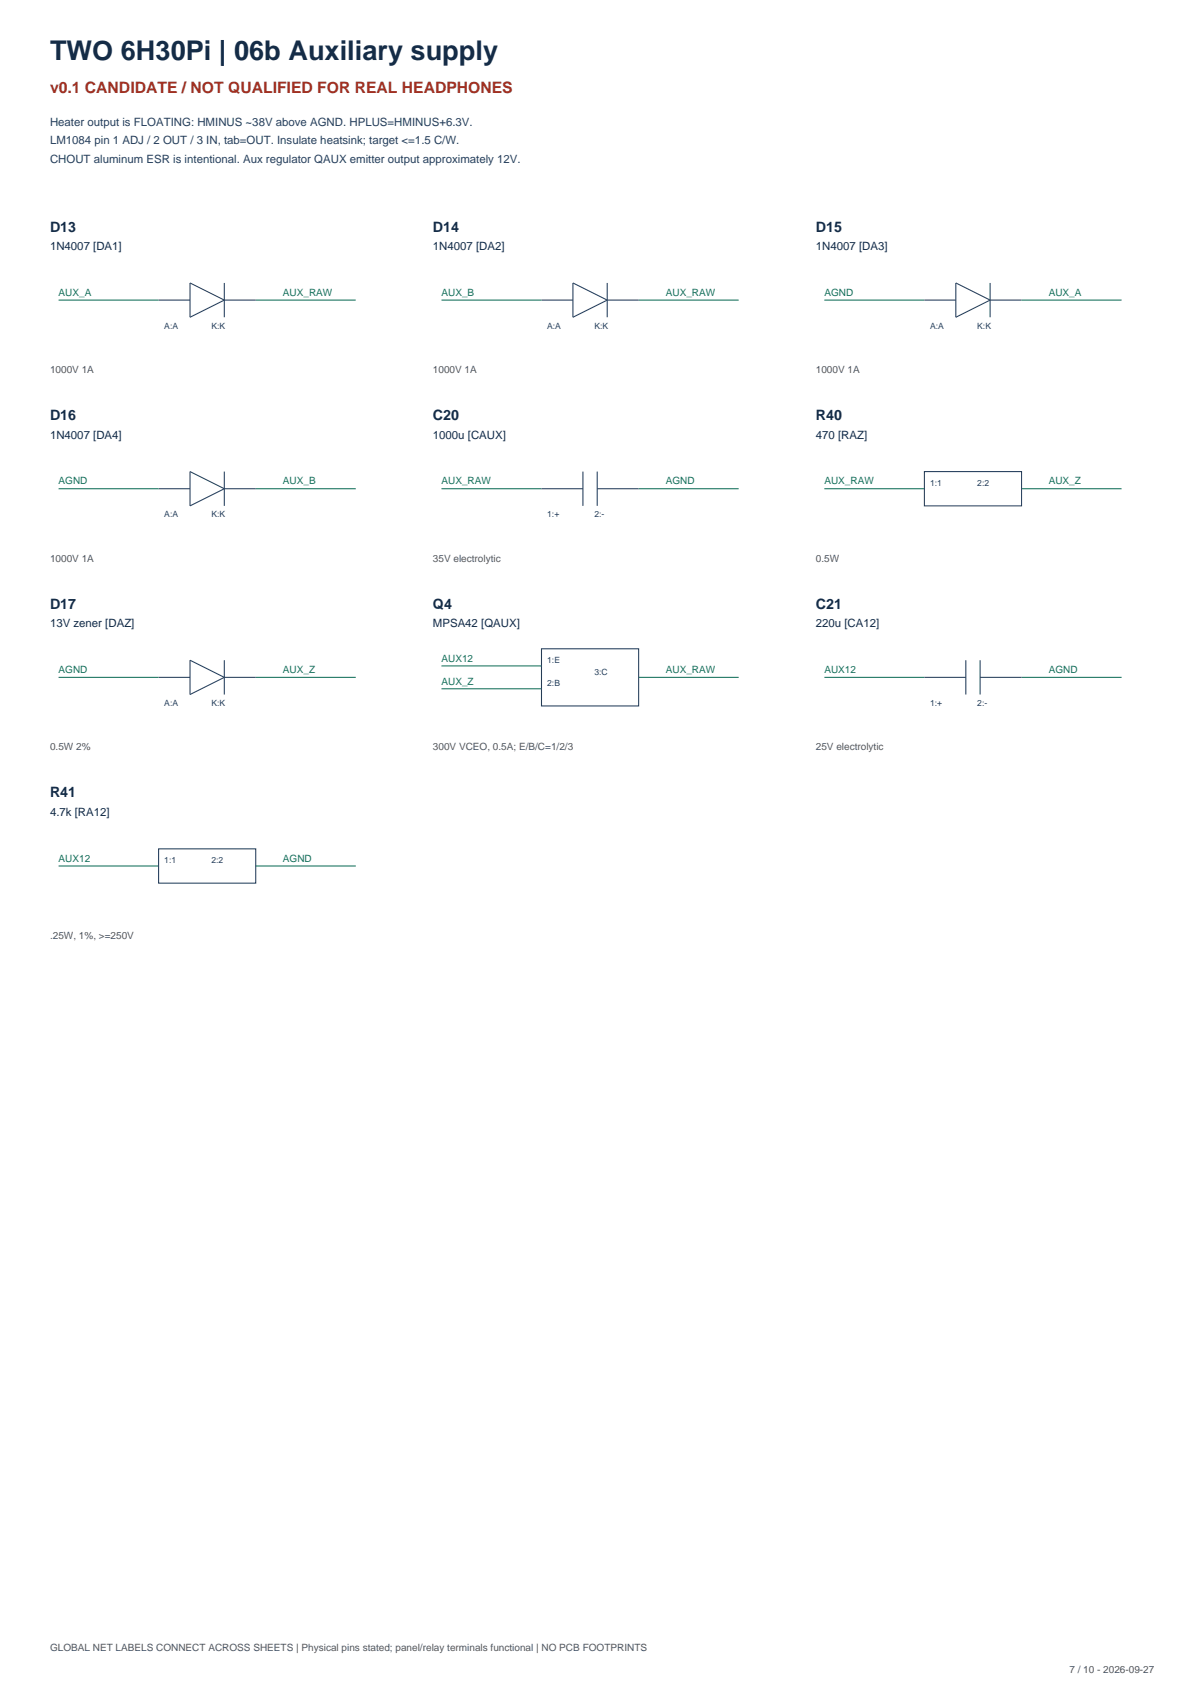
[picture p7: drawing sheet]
<svg xmlns="http://www.w3.org/2000/svg" width="297mm" height="420mm" viewBox="0 0 297 420" stroke-linecap="round" stroke-linejoin="round" font-family="sans-serif">
<defs><g id="words">
<text font-size="6.7" fill="#152c46" x="12.3" y="14.8">TWO 6H30Pi | 06b Auxiliary supply</text>
<text font-size="3.9" fill="#a03022" x="12.3" y="22.9">v0.1 CANDIDATE / NOT QUALIFIED FOR REAL HEADPHONES</text>
<g font-size="3.5" fill="#152c46">
<text x="12.3" y="57.1">D13</text>
<text x="106.9" y="57.1">D14</text>
<text x="201.4" y="57.1">D15</text>
<text x="12.3" y="103.7">D16</text>
<text x="106.9" y="103.7">C20</text>
<text x="201.4" y="103.7">R40</text>
<text x="12.3" y="150.3">D17</text>
<text x="106.9" y="150.3">Q4</text>
<text x="201.4" y="150.3">C21</text>
<text x="12.3" y="196.8">R41</text>
</g>
<g font-size="2.8" fill="#243f60">
<text x="12.3" y="31">Heater output is FLOATING: HMINUS ~38V above AGND. HPLUS=HMINUS+6.3V.</text>
<text x="12.3" y="35.6">LM1084 pin 1 ADJ / 2 OUT / 3 IN, tab=OUT. Insulate heatsink; target &lt;=1.5 C/W.</text>
<text x="12.3" y="40.2">CHOUT aluminum ESR is intentional. Aux regulator QAUX emitter output approximately 12V.</text>
</g>
<g font-size="2.8" fill="#152c46">
<text x="12.3" y="61.7">1N4007 [DA1]</text>
<text x="106.9" y="61.7">1N4007 [DA2]</text>
<text x="201.4" y="61.7">1N4007 [DA3]</text>
<text x="12.3" y="108.3">1N4007 [DA4]</text>
<text x="106.9" y="108.3">1000u [CAUX]</text>
<text x="201.4" y="108.3">470 [RAZ]</text>
<text x="12.3" y="154.9">13V zener [DAZ]</text>
<text x="106.9" y="154.9">MPSA42 [QAUX]</text>
<text x="201.4" y="154.9">220u [CA12]</text>
<text x="12.3" y="201.4">4.7k [RA12]</text>
</g>
<g font-size="2.5" fill="#15705b">
<text x="14.5" y="73">AUX_A</text>
<text x="69.8" y="73">AUX_RAW</text>
<text x="109" y="73">AUX_B</text>
<text x="164.4" y="73">AUX_RAW</text>
<text x="203.6" y="73">AGND</text>
<text x="258.9" y="73">AUX_A</text>
<text x="14.5" y="119.6">AGND</text>
<text x="69.8" y="119.6">AUX_B</text>
<text x="109" y="119.6">AUX_RAW</text>
<text x="164.4" y="119.6">AGND</text>
<text x="203.6" y="119.6">AUX_RAW</text>
<text x="258.9" y="119.6">AUX_Z</text>
<text x="14.5" y="166.2">AGND</text>
<text x="69.8" y="166.2">AUX_Z</text>
<text x="109" y="163.3">AUX12</text>
<text x="164.4" y="166.2">AUX_RAW</text>
<text x="203.6" y="166.2">AUX12</text>
<text x="258.9" y="166.2">AGND</text>
<text x="109" y="169">AUX_Z</text>
<text x="14.5" y="212.7">AUX12</text>
<text x="69.8" y="212.7">AGND</text>
</g>
<g font-size="2.5" fill="#555">
<text x="12.3" y="92.1">1000V 1A</text>
<text x="106.9" y="92.1">1000V 1A</text>
<text x="201.4" y="92.1">1000V 1A</text>
<text x="12.3" y="138.6">1000V 1A</text>
<text x="106.9" y="138.6">35V electrolytic</text>
<text x="201.4" y="138.6">0.5W</text>
<text x="12.3" y="185.2">0.5W 2%</text>
<text x="106.9" y="185.2">300V VCEO, 0.5A; E/B/C=1/2/3</text>
<text x="201.4" y="185.2">25V electrolytic</text>
<text x="12.3" y="231.8">.25W, 1%, &gt;=250V</text>
<text x="12.3" y="407.5">GLOBAL NET LABELS CONNECT ACROSS SHEETS | Physical pins stated; panel/relay terminals functional | NO PCB FOOTPRINTS</text>
<text x="264" y="413.1">7 / 10 - 2026-09-27</text>
</g>
<g font-size="2.1" fill="#243f60">
<text x="40.6" y="81.1">A:A</text>
<text x="52.2" y="81.1">K:K</text>
<text x="135.1" y="81.1">A:A</text>
<text x="146.8" y="81.1">K:K</text>
<text x="229.7" y="81.1">A:A</text>
<text x="241.3" y="81.1">K:K</text>
<text x="229.7" y="119.9">1:1</text>
<text x="241.3" y="119.9">2:2</text>
<text x="40.6" y="127.7">A:A</text>
<text x="52.2" y="127.7">K:K</text>
<text x="135.1" y="127.7">1:+</text>
<text x="146.8" y="127.7">2:-</text>
<text x="135.1" y="163.7">1:E</text>
<text x="146.8" y="166.5">3:C</text>
<text x="135.1" y="169.3">2:B</text>
<text x="40.6" y="174.3">A:A</text>
<text x="52.2" y="174.3">K:K</text>
<text x="229.7" y="174.3">1:+</text>
<text x="241.3" y="174.3">2:-</text>
<text x="40.6" y="213.1">1:1</text>
<text x="52.2" y="213.1">2:2</text>
</g>
</g></defs>
<g fill="none" stroke="#243f60" stroke-width=".26">
<path d="M39.2 74.1h7.7M46.9 69.9l8.5 4.2-8.5 4.2zM55.4 74.1h7.7M55.4 69.9v8.4M133.7 74.1h7.8M141.5 69.9l8.4 4.2-8.4 4.2zM149.9 74.1h7.8M149.9 69.9v8.4M228.2 74.1h7.8M236 69.9l8.5 4.2-8.5 4.2zM244.5 74.1h7.7M244.5 69.9v8.4"/>
<path d="M46.9 116.4l8.5 4.2-8.5 4.3zM55.4 116.4v8.5M143.9 116.4v8.5M147.5 116.4v8.5M228.2 116.4h24v8.5h-24zM39.2 120.6h7.7M55.4 120.6h7.7M133.7 120.6h10.2M147.5 120.6h10.2M39.2 167.2h7.7M46.9 163l8.5 4.2-8.5 4.2zM55.4 163v8.4"/>
<path d="M55.4 167.2h7.7M133.7 160.2h24v14.1h-24zM228.2 167.2h10.3M238.5 163v8.4M242 167.2h10.2M242 163v8.4M39.2 209.5h23.9v8.5h-23.9z"/>
</g>
<g fill="none" stroke="#15705b" stroke-width=".26">
<path d="M14.5 74.1h24.7M63.1 74.1h24.7M109 74.1h24.7M157.7 74.1h24.7M203.6 74.1h24.6M252.2 74.1h24.7M14.5 120.6h24.7M63.1 120.6h24.7M109 120.6h24.7M157.7 120.6h24.7M203.6 120.6h24.6M252.2 120.6h24.7"/>
<path d="M14.5 167.2h24.7M63.1 167.2h24.7M109 164.4h24.7M109 170h24.7M157.7 167.2h24.7M203.6 167.2h24.6M252.2 167.2h24.7M14.5 213.8h24.7M63.1 213.8h24.7"/>
</g>
<use href="#words"/>
</svg>
